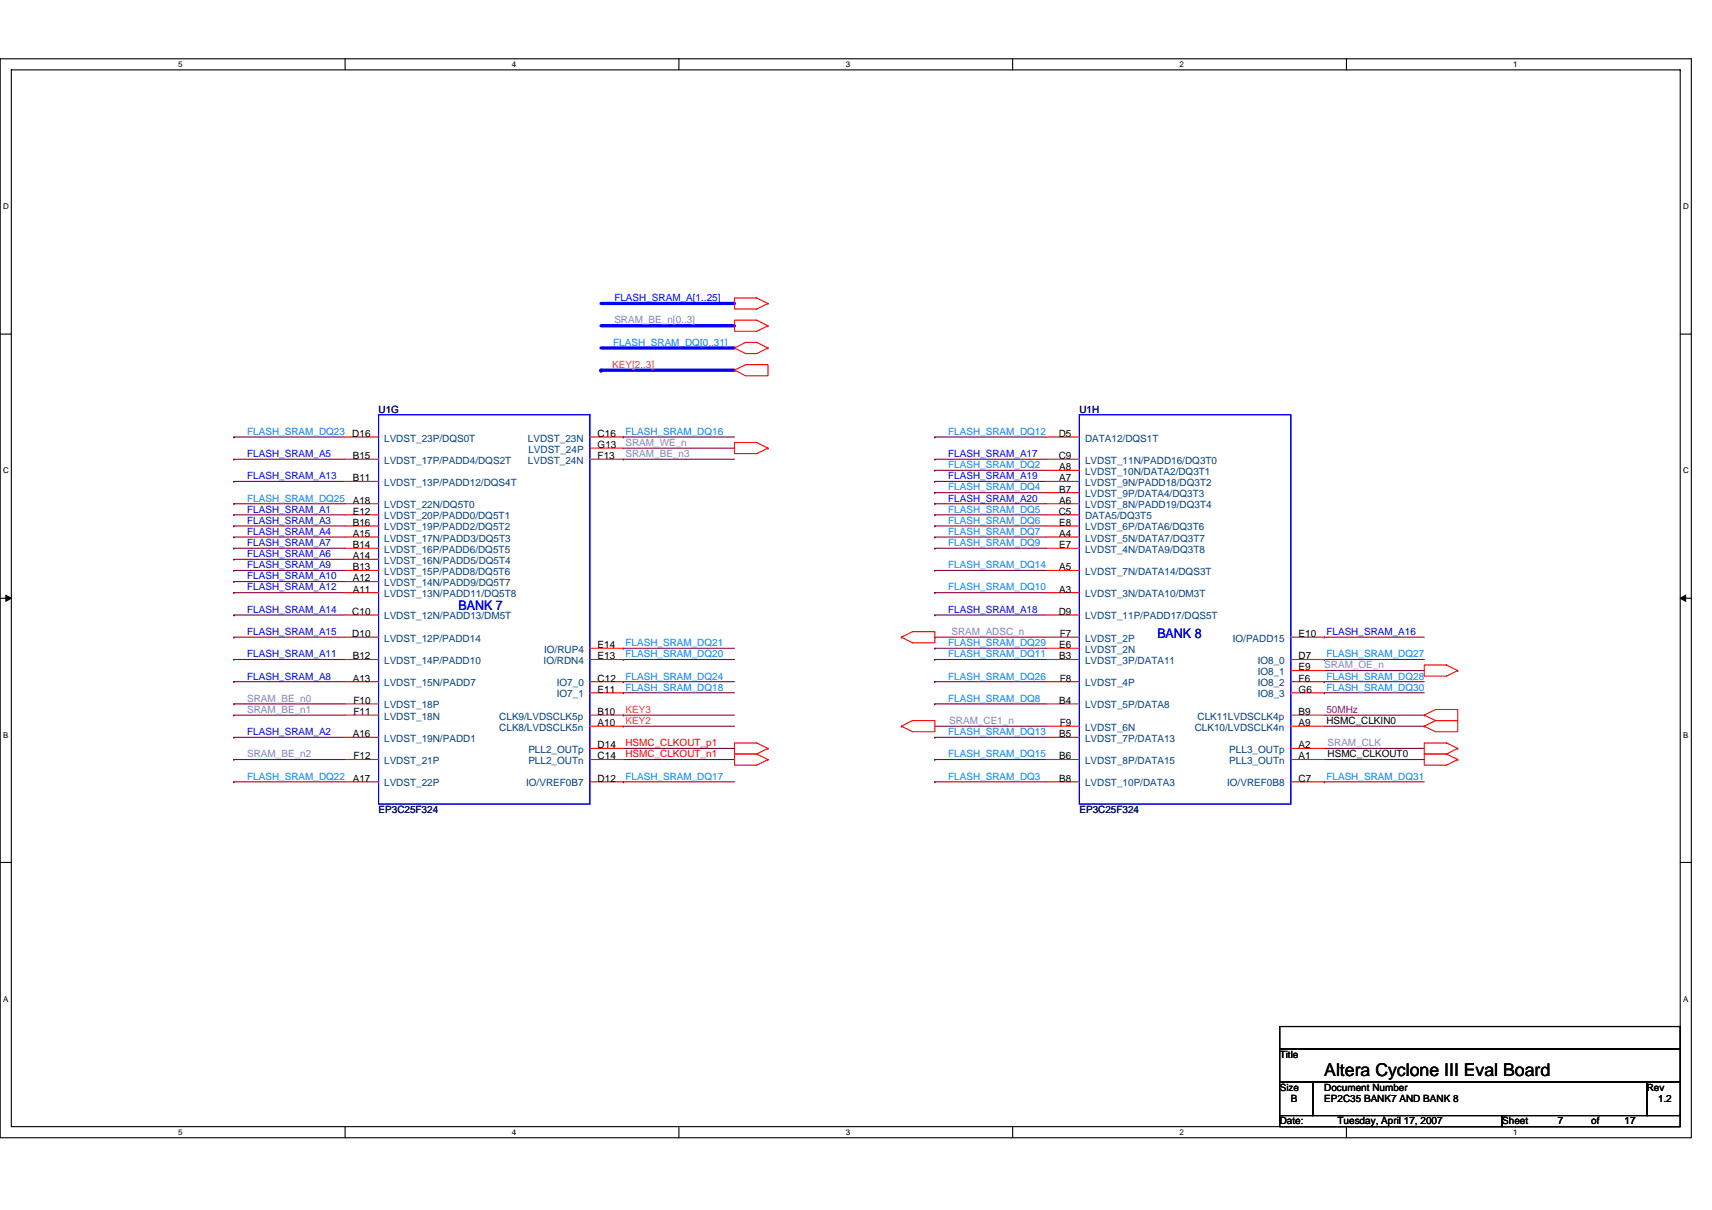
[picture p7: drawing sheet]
<svg xmlns="http://www.w3.org/2000/svg" width="297mm" height="210mm" viewBox="0 0 297 210" stroke-linecap="round" stroke-linejoin="round" font-family="sans-serif">
<defs><g id="words">
<text font-size="3.1" x="229.8" y="186.7">Altera Cyclone III Eval Board</text>
<g font-size="2.3" fill="#00f">
<text x="79.6" y="105.9">BANK 7</text>
<text x="200.8" y="110.7">BANK 8</text>
</g>
<g font-size="1.7" fill="#00f">
<text x="106.6" y="52.3">FLASH_SRAM_A[1..25]</text>
<text x="42.9" y="83.2">FLASH_SRAM_A13</text>
<text x="42.9" y="79.3">FLASH_SRAM_A5</text>
<text x="164.5" y="83.2">FLASH_SRAM_A19</text>
<text x="164.5" y="79.3">FLASH_SRAM_A17</text>
<text x="42.9" y="89">FLASH_SRAM_A1</text>
<text x="164.5" y="87">FLASH_SRAM_A20</text>
<text x="42.9" y="90.9">FLASH_SRAM_A3</text>
<text x="42.9" y="92.8">FLASH_SRAM_A4</text>
<text x="42.9" y="94.8">FLASH_SRAM_A7</text>
<text x="42.9" y="96.7">FLASH_SRAM_A6</text>
<text x="42.9" y="98.6">FLASH_SRAM_A9</text>
<text x="42.9" y="100.5">FLASH_SRAM_A10</text>
<text x="42.9" y="106.3">FLASH_SRAM_A14</text>
<text x="42.9" y="102.5">FLASH_SRAM_A12</text>
<text x="164.5" y="106.3">FLASH_SRAM_A18</text>
<text x="42.9" y="110.2">FLASH_SRAM_A15</text>
<text x="230.1" y="110.2">FLASH_SRAM_A16</text>
<text x="42.9" y="117.9">FLASH_SRAM_A8</text>
<text x="42.9" y="114.1">FLASH_SRAM_A11</text>
<text x="42.9" y="127.6">FLASH_SRAM_A2</text>
</g>
<g font-size="1.7" fill="#8080c0">
<text x="106.6" y="56.1">SRAM_BE_n[0..3]</text>
<text x="108.5" y="77.4">SRAM_WE_n</text>
<text x="108.5" y="79.3">SRAM_BE_n3</text>
<text x="165.1" y="110.2">SRAM_ADSC_n</text>
<text x="229.8" y="116">SRAM_OE_n</text>
<text x="42.9" y="123.7">SRAM_BE_n1</text>
<text x="42.9" y="121.8">SRAM_BE_n0</text>
<text x="164.7" y="125.6">SRAM_CE1_n</text>
<text x="42.9" y="131.4">SRAM_BE_n2</text>
<text x="230.3" y="129.5">SRAM_CLK</text>
</g>
<g font-size="1.7" fill="#ff8000">
<text x="106.2" y="63.9">KEY[2..3]</text>
<text x="108.5" y="125.6">KEY2</text>
<text x="108.5" y="123.7">KEY3</text>
</g>
<g font-size="1.7" fill="#0080ff">
<text x="106.4" y="60">FLASH_SRAM_DQ[0..31]</text>
<text x="42.9" y="75.5">FLASH_SRAM_DQ23</text>
<text x="108.5" y="75.5">FLASH_SRAM_DQ16</text>
<text x="164.5" y="75.5">FLASH_SRAM_DQ12</text>
<text x="164.5" y="81.2">FLASH_SRAM_DQ2</text>
<text x="42.9" y="87">FLASH_SRAM_DQ25</text>
<text x="164.5" y="89">FLASH_SRAM_DQ5</text>
<text x="164.5" y="85.1">FLASH_SRAM_DQ4</text>
<text x="164.5" y="94.8">FLASH_SRAM_DQ9</text>
<text x="164.5" y="92.8">FLASH_SRAM_DQ7</text>
<text x="164.5" y="90.9">FLASH_SRAM_DQ6</text>
<text x="164.5" y="98.6">FLASH_SRAM_DQ14</text>
<text x="164.5" y="102.5">FLASH_SRAM_DQ10</text>
<text x="108.5" y="112.1">FLASH_SRAM_DQ21</text>
<text x="164.5" y="112.1">FLASH_SRAM_DQ29</text>
<text x="108.5" y="119.8">FLASH_SRAM_DQ18</text>
<text x="108.5" y="117.9">FLASH_SRAM_DQ24</text>
<text x="108.5" y="114.1">FLASH_SRAM_DQ20</text>
<text x="164.5" y="117.9">FLASH_SRAM_DQ26</text>
<text x="164.5" y="114.1">FLASH_SRAM_DQ11</text>
<text x="230.1" y="114.1">FLASH_SRAM_DQ27</text>
<text x="230.1" y="117.9">FLASH_SRAM_DQ28</text>
<text x="230.1" y="119.8">FLASH_SRAM_DQ30</text>
<text x="164.5" y="121.8">FLASH_SRAM_DQ8</text>
<text x="164.5" y="131.4">FLASH_SRAM_DQ15</text>
<text x="164.5" y="127.6">FLASH_SRAM_DQ13</text>
<text x="42.9" y="135.3">FLASH_SRAM_DQ22</text>
<text x="108.5" y="135.3">FLASH_SRAM_DQ17</text>
<text x="164.5" y="135.3">FLASH_SRAM_DQ3</text>
<text x="230.1" y="135.3">FLASH_SRAM_DQ31</text>
</g>
<g font-size="1.7" fill="#000080">
<text x="65.7" y="71.6">U1G</text>
<text x="187.3" y="71.6">U1H</text>
<text x="65.7" y="141.1">EP3C25F324</text>
<text x="187.3" y="141.1">EP3C25F324</text>
</g>
<g font-size="1.7">
<text x="61.1" y="75.8">D16</text>
<text x="103.7" y="77.7">G13</text>
<text x="103.7" y="75.8">C16</text>
<text x="183.7" y="75.8">D5</text>
<text x="61.2" y="79.7">B15</text>
<text x="61.2" y="83.5">B11</text>
<text x="103.7" y="79.7">F13</text>
<text x="183.7" y="79.7">C9</text>
<text x="183.8" y="81.6">A8</text>
<text x="183.8" y="83.5">A7</text>
<text x="61.2" y="87.4">A18</text>
<text x="61.2" y="89.3">E12</text>
<text x="183.7" y="89.3">C5</text>
<text x="183.8" y="85.5">B7</text>
<text x="183.8" y="87.4">A6</text>
<text x="61.2" y="91.2">B16</text>
<text x="61.2" y="93.2">A15</text>
<text x="61.2" y="95.1">B14</text>
<text x="183.8" y="91.2">E8</text>
<text x="183.8" y="93.2">A4</text>
<text x="183.8" y="95.1">E7</text>
<text x="61.2" y="97">A14</text>
<text x="61.2" y="99">B13</text>
<text x="61.2" y="100.9">A12</text>
<text x="183.8" y="99">A5</text>
<text x="61.1" y="106.7">C10</text>
<text x="61.2" y="102.8">A11</text>
<text x="183.7" y="106.7">D9</text>
<text x="183.8" y="102.8">A3</text>
<text x="61.1" y="110.6">D10</text>
<text x="103.7" y="112.5">E14</text>
<text x="183.8" y="112.5">E6</text>
<text x="183.9" y="110.6">F7</text>
<text x="225.3" y="110.6">E10</text>
<text x="61.2" y="114.4">B12</text>
<text x="61.2" y="118.3">A13</text>
<text x="103.7" y="114.4">E13</text>
<text x="103.7" y="118.3">C12</text>
<text x="183.8" y="114.4">B3</text>
<text x="183.9" y="118.3">F8</text>
<text x="225.3" y="114.4">D7</text>
<text x="225.3" y="116.4">E9</text>
<text x="225.3" y="118.3">F6</text>
<text x="61.3" y="122.1">F10</text>
<text x="61.3" y="124.1">F11</text>
<text x="103.7" y="124.1">B10</text>
<text x="103.7" y="120.2">E11</text>
<text x="183.8" y="122.1">B4</text>
<text x="225.3" y="124.1">B9</text>
<text x="225.3" y="120.2">G6</text>
<text x="230.1" y="125.6">HSMC_CLKIN0</text>
<text x="61.2" y="127.9">A16</text>
<text x="61.3" y="131.8">F12</text>
<text x="103.7" y="129.9">D14</text>
<text x="103.7" y="131.8">C14</text>
<text x="103.7" y="126">A10</text>
<text x="183.8" y="127.9">B5</text>
<text x="183.8" y="131.8">B6</text>
<text x="183.9" y="126">F9</text>
<text x="225.3" y="126">A9</text>
<text x="225.3" y="129.9">A2</text>
<text x="225.3" y="131.8">A1</text>
<text x="230.3" y="131.4">HSMC_CLKOUT0</text>
<text x="61.2" y="135.7">A17</text>
<text x="103.7" y="135.7">D12</text>
<text x="183.8" y="135.7">B8</text>
<text x="225.3" y="135.7">C7</text>
<text x="222" y="183.6">Title</text>
<text x="222" y="189.3">Size</text>
<text x="224" y="191.3">B</text>
<text x="229.8" y="189.3">Document Number</text>
<text x="229.8" y="191.3">EP2C35 BANK7 AND BANK 8</text>
<text x="285.7" y="189.3">Rev</text>
<text x="287.7" y="191.3">1.2</text>
<text x="222" y="195.1">Date:</text>
<text x="232.1" y="195.1">Tuesday, April 17, 2007</text>
<text x="260.6" y="195.1">Sheet</text>
<text x="270.3" y="195.1">7</text>
<text x="276.1" y="195.1">of</text>
<text x="281.9" y="195.1">17</text>
</g>
<g font-size="1.7" fill="#004080">
<text x="66.7" y="76.6">LVDST_23P/DQS0T</text>
<text x="91.6" y="76.6">LVDST_23N</text>
<text x="188.3" y="76.6">DATA12/DQS1T</text>
<text x="66.7" y="80.5">LVDST_17P/PADD4/DQS2T</text>
<text x="91.6" y="80.5">LVDST_24N</text>
<text x="91.7" y="78.5">LVDST_24P</text>
<text x="188.3" y="80.5">LVDST_11N/PADD16/DQ3T0</text>
<text x="188.3" y="82.4">LVDST_10N/DATA2/DQ3T1</text>
<text x="66.7" y="88.2">LVDST_22N/DQ5T0</text>
<text x="66.7" y="84.3">LVDST_13P/PADD12/DQS4T</text>
<text x="188.3" y="84.3">LVDST_9N/PADD18/DQ3T2</text>
<text x="188.3" y="86.3">LVDST_9P/DATA4/DQ3T3</text>
<text x="188.3" y="88.2">LVDST_8N/PADD19/DQ3T4</text>
<text x="66.7" y="90.1">LVDST_20P/PADD0/DQ5T1</text>
<text x="66.7" y="92.1">LVDST_19P/PADD2/DQ5T2</text>
<text x="66.7" y="94">LVDST_17N/PADD3/DQ5T3</text>
<text x="66.7" y="95.9">LVDST_16P/PADD6/DQ5T5</text>
<text x="188.3" y="90.1">DATA5/DQ3T5</text>
<text x="188.3" y="92.1">LVDST_6P/DATA6/DQ3T6</text>
<text x="188.3" y="94">LVDST_5N/DATA7/DQ3T7</text>
<text x="188.3" y="95.9">LVDST_4N/DATA9/DQ3T8</text>
<text x="66.7" y="97.9">LVDST_16N/PADD5/DQ5T4</text>
<text x="66.7" y="99.8">LVDST_15P/PADD8/DQ5T6</text>
<text x="66.7" y="101.7">LVDST_14N/PADD9/DQ5T7</text>
<text x="188.3" y="99.8">LVDST_7N/DATA14/DQS3T</text>
<text x="66.7" y="103.6">LVDST_13N/PADD11/DQ5T8</text>
<text x="66.7" y="107.5">LVDST_12N/PADD13/DM5T</text>
<text x="188.3" y="107.5">LVDST_11P/PADD17/DQS5T</text>
<text x="188.3" y="103.6">LVDST_3N/DATA10/DM3T</text>
<text x="66.7" y="111.4">LVDST_12P/PADD14</text>
<text x="94.4" y="113.3">IO/RUP4</text>
<text x="188.3" y="113.3">LVDST_2N</text>
<text x="188.3" y="111.4">LVDST_2P</text>
<text x="213.9" y="111.4">IO/PADD15</text>
<text x="66.7" y="115.2">LVDST_14P/PADD10</text>
<text x="66.7" y="119.1">LVDST_15N/PADD7</text>
<text x="94.3" y="115.2">IO/RDN4</text>
<text x="96.6" y="119.1">IO7_0</text>
<text x="188.3" y="115.2">LVDST_3P/DATA11</text>
<text x="188.3" y="119.1">LVDST_4P</text>
<text x="218.2" y="115.2">IO8_0</text>
<text x="218.2" y="117.2">IO8_1</text>
<text x="218.2" y="119.1">IO8_2</text>
<text x="66.7" y="122.9">LVDST_18P</text>
<text x="66.7" y="124.9">LVDST_18N</text>
<text x="86.6" y="124.9">CLK9/LVDSCLK5p</text>
<text x="96.6" y="121">IO7_1</text>
<text x="188.3" y="122.9">LVDST_5P/DATA8</text>
<text x="207.8" y="124.9">CLK11LVDSCLK4p</text>
<text x="218.2" y="121">IO8_3</text>
<text x="66.7" y="128.7">LVDST_19N/PADD1</text>
<text x="86.6" y="126.8">CLK8/LVDSCLK5n</text>
<text x="91.7" y="130.7">PLL2_OUTp</text>
<text x="188.3" y="126.8">LVDST_6N</text>
<text x="188.3" y="128.7">LVDST_7P/DATA13</text>
<text x="207.3" y="126.8">CLK10/LVDSCLK4n</text>
<text x="213.3" y="130.7">PLL3_OUTp</text>
<text x="66.7" y="132.6">LVDST_21P</text>
<text x="66.7" y="136.5">LVDST_22P</text>
<text x="91.3" y="136.5">IO/VREF0B7</text>
<text x="91.7" y="132.6">PLL2_OUTn</text>
<text x="188.3" y="132.6">LVDST_8P/DATA15</text>
<text x="188.3" y="136.5">LVDST_10P/DATA3</text>
<text x="212.9" y="136.5">IO/VREF0B8</text>
<text x="213.3" y="132.6">PLL3_OUTn</text>
</g>
<text font-size="1.7" fill="#800080" x="230.1" y="123.7">50MHz</text>
<g font-size="1.7" fill="#f00">
<text x="108.5" y="129.5">HSMC_CLKOUT_p1</text>
<text x="108.5" y="131.4">HSMC_CLKOUT_n1</text>
</g>
<g font-size="1.4">
<text x="30.9" y="11.7">5</text>
<text x="88.8" y="11.7">4</text>
<text x="146.7" y="11.7">3</text>
<text x="204.7" y="11.7">2</text>
<text x="262.6" y="11.7">1</text>
<text x=".5" y="36.3">D</text>
<text x="292" y="36.3">D</text>
<text x=".5" y="82.1">C</text>
<text x="292" y="82.1">C</text>
<text x=".5" y="128">B</text>
<text x="292" y="128">B</text>
<text x=".5" y="173.8">A</text>
<text x="292" y="173.8">A</text>
<text x="30.9" y="197">5</text>
<text x="88.8" y="197">4</text>
<text x="146.7" y="197">3</text>
<text x="204.7" y="197">2</text>
<text x="262.6" y="197">1</text>
</g>
</g></defs>
<path d="M0 10.2h293.5v187.2h-293.5zM2 12.1h289.5v183.4h-289.5z" fill="none" stroke="#000" stroke-width=".19"/>
<g fill="#fff">
<path d="M30.9 10.4h.8v1.6h-.8z"/>
<path d="M30.9 195.7h.8v1.6h-.8z"/>
</g>
<path d="M59.9 10.2v1.9M59.9 195.5v1.9" fill="none" stroke="#000" stroke-width=".19"/>
<g fill="#fff">
<path d="M88.8 10.4h.8v1.6h-.8z"/>
<path d="M88.8 195.7h.8v1.6h-.8z"/>
</g>
<path d="M117.8 10.2v1.9M117.8 195.5v1.9" fill="none" stroke="#000" stroke-width=".19"/>
<g fill="#fff">
<path d="M146.7 10.4h.8v1.6h-.8z"/>
<path d="M146.7 195.7h.8v1.6h-.8z"/>
</g>
<path d="M175.7 10.2v1.9M175.7 195.5v1.9" fill="none" stroke="#000" stroke-width=".19"/>
<g fill="#fff">
<path d="M204.7 10.4h.7v1.6h-.7z"/>
<path d="M204.7 195.7h.7v1.6h-.7z"/>
</g>
<path d="M233.6 10.2v1.9M233.6 195.5v1.9" fill="none" stroke="#000" stroke-width=".19"/>
<g fill="#fff">
<path d="M262.6 10.4h.7v1.6h-.7z"/>
<path d="M262.6 195.7h.7v1.6h-.7z"/>
<path d="M.5 35.1h1v1.5h-1z"/>
<path d="M292 35.1h1v1.5h-1z"/>
<path d="M.5 80.9h1v1.5h-1z"/>
<path d="M292 80.9h1v1.5h-1z"/>
</g>
<path d="M0 58h2M291.5 58h2" fill="none" stroke="#000" stroke-width=".19"/>
<g fill="#fff">
<path d="M.5 126.7h.9v1.6h-.9z"/>
<path d="M292 126.7h.9v1.6h-.9z"/>
</g>
<path d="M0 103.8h2M291.5 103.8h2" fill="none" stroke="#000" stroke-width=".19"/>
<path d="M1 103.3l1 .5-1 .6zM291.5 103.8l1-.5v1.1z" fill="#000" stroke="#000" stroke-width=".17"/>
<g fill="#fff">
<path d="M.5 172.6h.9v1.5h-.9z"/>
<path d="M292 172.6h.9v1.5h-.9z"/>
</g>
<path d="M0 149.7h2M291.5 149.7h2M222 178.1h69.5v3.9h-69.5zM222 182h69.5v5.8h-69.5zM222 187.8h5.8v5.8h-5.8zM222 193.6h38.6v1.9h-38.6zM227.8 187.8h57.9v5.8h-57.9zM260.6 193.6h30.9v1.9h-30.9zM285.7 187.8h5.8v5.8h-5.8z" fill="none" stroke="#000" stroke-width=".19"/>
<path d="M104.3 52.7h23.1M104.3 56.5h23.1M104.3 60.4h23.1M104.3 64.2h.1M104.3 64.2h23.1" fill="none" stroke="#00f" stroke-width=".57"/>
<g fill="none" stroke="#800040" stroke-width=".19">
<path d="M40.6 79.7h.1M40.6 75.8h.1M40.6 79.7h19.3M40.6 75.8h19.3M108.1 79.7h.1M108.1 77.8h19.3M108.1 75.8h.1M108.1 79.7h19.3M108.1 75.8h19.3M162.2 75.8h.1M162.2 79.7h.1M162.2 79.7h19.3"/>
<path d="M162.2 75.8h19.3M40.6 83.5h.1M40.6 89.3h.1M40.6 91.3h.1M40.6 93.2h.1M40.6 95.1h.1M40.6 97.1h.1M40.6 99h.1M40.6 87.4h.1M40.6 83.5h19.3M40.6 89.3h19.3M40.6 91.3h19.3"/>
<path d="M40.6 93.2h19.3M40.6 95.1h19.3M40.6 97.1h19.3M40.6 99h19.3M40.6 87.4h19.3M162.2 99h.1M162.2 95.1h.1M162.2 93.2h.1M162.2 91.3h.1M162.2 89.3h.1M162.2 87.4h.1M162.2 85.5h.1"/>
<path d="M162.2 83.5h.1M162.2 81.6h.1M162.2 83.5h19.3M162.2 89.3h19.3M162.2 91.3h19.3M162.2 93.2h19.3M162.2 95.1h19.3M162.2 99h19.3M162.2 87.4h19.3M162.2 85.5h19.3M162.2 81.6h19.3M40.6 106.7h.1"/>
<path d="M40.6 100.9h.1M40.6 102.8h.1M40.6 118.3h.1M40.6 114.4h.1M40.6 110.6h.1M40.6 106.7h19.3M40.6 100.9h19.3M40.6 102.8h19.3M40.6 118.3h19.3M40.6 114.4h19.3M40.6 110.6h19.3M108.1 118.3h.1"/>
<path d="M108.1 112.5h.1M108.1 114.4h.1M108.1 118.3h19.3M108.1 112.5h19.3M108.1 114.4h19.3M162.2 102.8h.1M162.2 106.7h.1M162.2 118.3h.1M162.2 114.4h.1M162.2 112.5h.1M162.2 110.6h.1M162.2 106.7h19.3"/>
<path d="M162.2 102.8h19.3M162.2 118.3h19.3M162.2 112.5h19.3M162.2 114.4h19.3M162.2 110.6h19.3M229.8 110.6h.1M229.8 116.4h17.3M229.8 114.4h.1M229.8 118.3h.1M229.8 118.3h17.3M229.8 114.4h17.3M229.8 110.6h17.3"/>
<path d="M40.6 135.7h.1M40.6 131.8h.1M40.6 128h.1M40.6 124.1h.1M40.6 122.2h.1M40.6 135.7h19.3M40.6 124.1h19.3M40.6 131.8h19.3M40.6 128h19.3M40.6 122.2h19.3M108.1 135.7h.1M108.1 129.9h19.3"/>
<path d="M108.1 131.8h19.3M108.1 126h.1M108.1 124.1h.1M108.1 120.2h.1M108.1 135.7h19.3M108.1 126h19.3M108.1 124.1h19.3M108.1 120.2h19.3M162.2 135.7h.1M162.2 131.8h.1M162.2 128h.1M162.2 126h19.3"/>
<path d="M162.2 122.2h.1M162.2 135.7h19.3M162.2 131.8h19.3M162.2 128h19.3M162.2 122.2h19.3M229.8 131.8h17.3M229.8 124.1h17.3M229.8 126h17.3M229.8 135.7h.1M229.8 129.9h17.3M229.8 120.2h.1M229.8 135.7h17.3"/>
<path d="M229.8 120.2h17.3"/>
</g>
<g fill="none" stroke="#f00" stroke-width=".19">
<path d="M127.4 55.6h3.9l1.9 .9-1.9 1h-3.9zM127.4 51.7h3.9l1.9 1-1.9 .9h-3.9zM133.2 56.5h.1M133.2 52.7h.1M59.9 75.8h5.8M59.9 79.7h5.8M102.3 75.8h5.8M102.3 79.7h5.8M102.3 77.8h5.8M127.4 60.4l2-1h1.9l1.9 1M127.4 60.4h.1M127.4 60.4l2 1h1.9l1.9-1"/>
<path d="M127.4 64.2l2-.9h3.8v1.9h-3.8zM127.4 64.2h.1M127.4 76.8h3.9l1.9 1-1.9 .9h-3.9zM133.2 60.4h.1M133.2 77.8h.1M181.5 75.8h5.8M181.5 79.7h5.8M59.9 87.4h5.8M59.9 89.3h5.8M59.9 91.3h5.8M59.9 93.2h5.8M59.9 95.1h5.8"/>
<path d="M59.9 97.1h5.8M59.9 99h5.8M59.9 83.5h5.8M181.5 87.4h5.8M181.5 89.3h5.8M181.5 91.3h5.8M181.5 93.2h5.8M181.5 95.1h5.8M181.5 99h5.8M181.5 83.5h5.8M181.5 81.6h5.8M181.5 85.5h5.8"/>
<path d="M59.9 100.9h5.8M59.9 102.8h5.8M59.9 106.7h5.8M59.9 110.6h5.8M59.9 114.4h5.8M59.9 118.3h5.8M102.3 114.4h5.8M102.3 118.3h5.8M102.3 112.5h5.8M156.4 110.6l1.9-1h3.9v1.9h-3.9zM156.4 110.6h.1M181.5 102.8h5.8"/>
<path d="M181.5 106.7h5.8M181.5 110.6h5.8M181.5 114.4h5.8M181.5 118.3h5.8M181.5 112.5h5.8M224 110.6h5.8M224 114.4h5.8M224 118.3h5.8M224 116.4h5.8M247.1 115.4h3.9l1.9 1-1.9 .9h-3.9zM252.9 116.4h.1M59.9 122.2h5.8"/>
<path d="M59.9 124.1h5.8M59.9 128h5.8M59.9 131.8h5.8M59.9 135.7h5.8M102.3 124.1h5.8M102.3 131.8h5.8M102.3 135.7h5.8M102.3 120.2h5.8M102.3 126h5.8M102.3 129.9h5.8M131.3 130.9h-3.9v1.9h3.9l1.9-1M131.3 130.9l1.9 .9"/>
<path d="M133.2 129.9l-1.9-1h-3.9v2h3.9M133.2 129.9h.1M133.2 131.8h.1M133.2 129.9l-1.9 1M156.4 126l1.9-.9h3.9v1.9h-3.9zM156.4 126h.1M181.5 122.2h5.8M181.5 128h5.8M181.5 131.8h5.8M181.5 135.7h5.8M181.5 126h5.8M224 124.1h5.8"/>
<path d="M224 131.8h5.8M224 135.7h5.8M224 120.2h5.8M224 126h5.8M224 129.9h5.8M247.1 124.1l2-1h3.8v2h-3.8M247.1 124.1h.1M247.1 126h.1M247.1 124.1l2 1M249.1 125.1h3.8v1.9h-3.8l-2-1M249.1 125.1l-2 .9M251 130.9h-3.9v1.9h3.9l1.9-1"/>
<path d="M251 130.9l1.9 .9M252.9 131.8h.1M252.9 129.9l-1.9-1h-3.9v2h3.9M252.9 129.9h.1M252.9 129.9l-1.9 1"/>
</g>
<path d="M65.7 72h36.6v67.5h-36.6zM187.3 72h36.7v67.5h-36.7z" fill="none" stroke="#00f" stroke-width=".19"/>
<use href="#words"/>
</svg>
